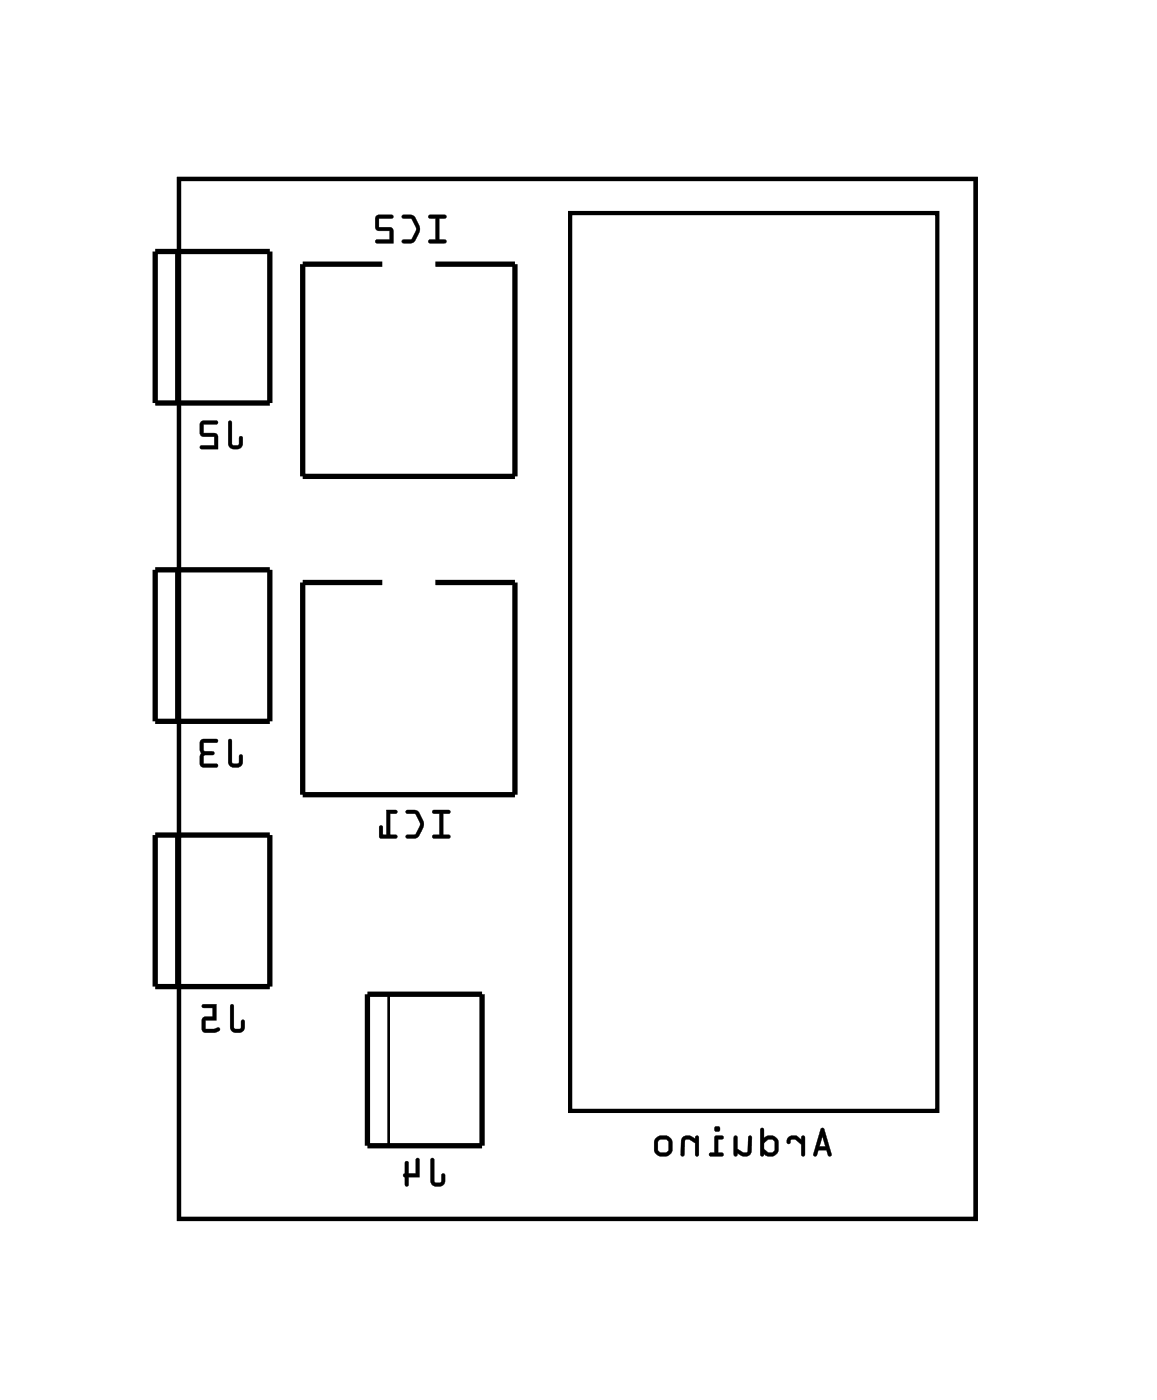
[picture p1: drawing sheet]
<svg xmlns="http://www.w3.org/2000/svg" width="55mm" height="67mm" viewBox="0 0 55 67" stroke-linecap="round" stroke-linejoin="round" font-family="sans-serif">
<path d="M8.6 8.6h38.1v49.8h-38.1zM27.3 10.2h17.6v43h-17.6z" fill="none" stroke="#000" stroke-width=".2"/>
<path d="M8.6 8.6h38.1v49.8h-38.1z" fill="none" stroke="#000" stroke-width=".05"/>
<path d="M7.4 12h5.5v7.3h-5.5zM18.3 12.6h-3.8v10.2h10.2v-10.2h-3.9M7.4 27.3h5.5v7.2h-5.5zM7.4 40h5.5v7.2h-5.5zM18.3 27.9h-3.8v10.1h10.2v-10.1h-3.9M17.6 47.6h5.5v7.3h-5.5z" fill="none" stroke="#000" stroke-width=".25"/>
<path d="M8.4 12v7.3M8.4 27.3v7.2M8.4 40v7.2M18.6 47.6v7.3" fill="none" stroke="#000" stroke-width=".13"/>
<g fill="#000">
<path d="M20.5 10.3l.1 .2h.3v1h-.3l-.1 .1h.8v-.1h-.3v-1h.3l.1-.2zM19.3 10.3v.2h.4l.2 .5-.2 .5h-.4l-.1 .1h.1a.6 .6 0 0 0 .8-.5v-.3l-.3-.4-.2-.1zM18 10.3v.6l.1 .2h.6v.4h-.6l-.1 .1h.8v-.7h-.7v-.4h.6l.1-.2z"/>
<path d="M20.5 10.3l.1 .2h.3v1h-.3a.1 .1 0 0 0-.1 .1 .1 .1 0 0 0 .1 .1h.7a.1 .1 0 0 0 .1-.1 .1 .1 0 0 0-.1-.1h-.3v-1h.3a.1 .1 0 0 0 .1-.1 .1 .1 0 0 0-.1-.1zM20.5 10.3h.9l-.1 .1-.3 .1v1h.3v.1h-.8l.1-.1h.3v-1l-.3-.1zM19.3 10.3v.2h.4l.2 .5-.2 .5h-.4a.1 .1 0 0 0-.1 .1 .1 .1 0 0 0 .1 .1l.5-.1 .3-.6-.3-.7zM19.3 10.3h.5l.3 .5a.83 .83 0 0 1-.4 .8h-.4h-.1l.1-.1h.4l.2-.4v-.2l-.2-.4-.4-.1zM18 10.3v.7l.7 .1v.4h-.6a.1 .1 0 0 0-.1 .1 .1 .1 0 0 0 .1 .1h.7v-.8h-.7v-.4h.6a.1 .1 0 0 0 .1-.1 .1 .1 0 0 0-.1-.1zM18 10.3h.8l-.1 .2h-.6v.4h.7v.7h-.8l.1-.1h.6v-.5h-.6l-.1-.1z"/>
<path d="M11 35.4l-.1 1.1a.36 .36 0 0 0 .4 .3 .36 .36 0 0 0 .3-.3v-.3l-.1-.1v.1l-.1 .3h-.3v-1zM9.6 35.4v1.2l.1 .1h.7v-.1h-.7l.1-.4 .4-.1h.1l-.1-.1-.4-.1-.1-.3h.6l.1-.2z"/>
<path d="M11 20.2l-.1 1a.36 .36 0 0 0 .4 .3 .36 .36 0 0 0 .3-.3v-.3h-.1l-.1 .4h-.3v-1.1zM9.6 20.2v.6l.1 .1h.6v.4h-.6l-.1 .1 .8 .1v-.7l-.7-.1v-.4h.6l.1-.1z"/>
<path d="M10.9 35.4v1.1a.37 .37 0 0 0 .4 .3 .37 .37 0 0 0 .3-.3v-.3a.1 .1 0 0 0-.1-.1 .1 .1 0 0 0-.1 .1v.3h-.3v-1zM11 35.4l.1 .1v1h.3l.1-.4 .1 .1v.3a.35 .35 0 0 1-.3 .2 .35 .35 0 0 1-.4-.2zM9.6 35.4v1.2l.1 .2h.6a.1 .1 0 0 0 .1-.1 .1 .1 0 0 0-.1-.1h-.6l.1-.4h.4a.1 .1 0 0 0 .1-.1 .1 .1 0 0 0-.1-.1l-.4-.1-.1-.3h.6a.1 .1 0 0 0 .1-.1 .1 .1 0 0 0-.1-.1zM9.6 35.4h.8l-.1 .1h-.6l.1 .5h.4l.1 .1h-.1l-.4 .1-.1 .4h.7v.1h-.7l-.1-.1z"/>
<path d="M10.9 20.2v1a.37 .37 0 0 0 .4 .3 .37 .37 0 0 0 .3-.3v-.2a.1 .1 0 0 0-.1-.1 .1 .1 0 0 0-.1 .1v.3h-.3v-1.1zM11 20.2h.1v1.1h.3l.1-.4h.1v.3a.35 .35 0 0 1-.3 .3 .35 .35 0 0 1-.4-.3zM9.6 20.2v.7h.7v.4h-.6a.1 .1 0 0 0-.1 .1 .1 .1 0 0 0 .1 .1h.7v-.7l-.7-.1v-.4h.6a.1 .1 0 0 0 .1-.1 .1 .1 0 0 0-.1-.1zM9.6 20.2h.8l-.1 .1h-.6v.4l.7 .1v.7l-.8-.1 .1-.1h.6v-.4h-.6l-.1-.1z"/>
<path d="M11 48.1v1.1a.36 .36 0 0 0 .4 .3 .36 .36 0 0 0 .3-.3v-.3l-.1-.1-.1 .1v.3h-.3v-1zM9.7 48.1v.2h.5v.4h-.5v.6l.1 .1h.4a.15 .15 0 0 0 .3 0 .15 .15 0 0 0-.1-.2l-.6 .1v-.5h.6v-.7z"/>
<path d="M11 48.1v1.1a.37 .37 0 0 0 .4 .3 .37 .37 0 0 0 .3-.3v-.3a.1 .1 0 0 0-.1-.1 .1 .1 0 0 0-.1 .1v.3h-.3v-1zM11.1 48.1l.1 .1v1h.3l.1-.4 .1 .1v.3a.35 .35 0 0 1-.3 .2 .35 .35 0 0 1-.4-.2zM9.7 48.1v.2h.5v.4h-.5v.6l.1 .2 .7-.1a.1 .1 0 0 0 0-.2 .1 .1 0 0 0-.1 0l-.6 .1v-.5l.6 .1v-.8zM9.7 48.1h.7v.7h-.6v.5l.6-.1h.1v.2h-.7l-.1-.1v-.6h.5v-.5h-.5z"/>
<path d="M20.6 55.5v1a.36 .36 0 0 0 .4 .3 .36 .36 0 0 0 .3-.3v-.3h-.1h-.1v.4h-.3v-1.1zM19.4 55.6v.6l-.1 .1 .2 .5 .1-.1v-.3h.5v-.9l-.1-.1-.1 .1v.7h-.3v-.6z"/>
<path d="M20.6 55.5v1a.37 .37 0 0 0 .4 .3 .37 .37 0 0 0 .3-.3v-.2a.1 .1 0 0 0-.1-.1 .1 .1 0 0 0-.1 .1v.3h-.3v-1.1zM20.6 55.5h.2v1.1h.3l.1-.4h.1v.3a.35 .35 0 0 1-.3 .3 .35 .35 0 0 1-.4-.3zM19.4 55.6v.6a.09 .09 0 0 0-.1 .1 .09 .09 0 0 0 .1 .1v.3a.1 .1 0 0 0 .1 .1 .1 .1 0 0 0 .1-.1v-.3h.5v-.9a.1 .1 0 0 0-.1-.1 .1 .1 0 0 0-.1 .1v.7h-.3v-.6zM19.4 55.6h.1l.1 .6h.3v-.7h.1h.1v.9l-.5-.1v.4l-.1 .1-.2-.5 .1-.1z"/>
<path d="M20.7 38.8v.1l.3 .1v1h-.3v.1h.8v-.1h-.3v-1l.3-.1 .1-.1zM19.4 38.8l.1 .1 .4 .1 .2 .5-.2 .5h-.4l-.1 .1h.1a.6 .6 0 0 0 .8-.5l-.1-.3-.2-.4-.2-.1zM18.5 38.8v1.2h-.2v-.4l-.1-.1v.6h.8v-.1h-.3v-1l.3-.1v-.1z"/>
<path d="M20.7 38.8v.2h.3v1h-.2a.1 .1 0 0 0-.1 .1 .1 .1 0 0 0 .1 .1h.7a.1 .1 0 0 0 .1-.1 .1 .1 0 0 0-.1-.1h-.3v-1h.3a.1 .1 0 0 0 .1-.1 .1 .1 0 0 0-.1-.1zM20.7 38.8h.8v.1h-.3v1.1h.3v.1h-.8v-.1h.3v-1.1h-.3zM19.4 38.8l.1 .2h.4l.2 .5-.2 .4-.4 .1a.1 .1 0 0 0-.1 .1 .1 .1 0 0 0 .1 .1l.5-.1 .3-.6-.3-.7zM19.5 38.8h.5l.2 .5a.83 .83 0 0 1-.3 .8h-.4h-.1l.1-.1h.4l.2-.4v-.2l-.2-.4-.4-.1zM18.5 38.8v1.2h-.2v-.4a.1 .1 0 0 0-.1-.1 .1 .1 0 0 0-.1 .1l.1 .5 .7 .1a.1 .1 0 0 0 .1-.1 .1 .1 0 0 0-.1-.1h-.2v-1h.2a.1 .1 0 0 0 .1-.1 .1 .1 0 0 0-.1-.1zM18.5 38.8h.5v.1h-.3v1.1h.3v.1h-.8v-.6l.1 .1v.4h.2z"/>
<path d="M39.3 54l-.4 1.3h.2l.1-.2h.4v.2l.2 .1v-.1l-.3-1.2zM39.4 54.4l.1 .5h-.3zM37.7 54.4v.2a.11 .11 0 0 0 .1 .2 .1 .1 0 0 0 0-.2l.3-.1 .3 .3v.5h.1v-.9h-.1v.2l-.3-.2zM36.4 54v1.3l.1 .1 .1-.2 .2 .2 .2-.1 .2-.1v-.6l-.3-.2-.3 .1v-.4zM36.6 54.7l.2-.1h.2l.1 .5-.3 .1-.2-.2zM35.2 54.4v.9h.1v-.1a.38 .38 0 0 0 .4 .2 .38 .38 0 0 0 .3-.3v-.7h-.2v.7l-.1 .1-.4-.2v-.6zM34.2 54.4v.8h-.2l-.1 .1 .7 .1v-.2h-.2v-.7h.2v-.1zM34.2 54.1a.15 .15 0 0 0 .3 0 .15 .15 0 0 0-.3 0zM32.7 54.4l-.1 .2v.7h.2v-.7l.1-.1 .4 .2v.6h.1v-.9h-.1v.1l-.3-.1zM31.2 54.9a.5 .5 0 0 0 1 0 .5 .5 0 0 0-1 0zM31.5 54.6h.4l.1 .1v.4l-.1 .1h-.3l-.1-.1z"/>
<path d="M39.3 54l-.4 1.3 .2 .1 .1-.3h.4v.2l.2 .1v-.1l-.3-1.2zM39.3 54l.2 .1 .3 1.2h-.1h-.1v-.2h-.4l-.1 .2h-.2zM39.4 54.4l.1 .5h-.3zM39.4 54.4l-.2 .5h.3zM37.7 54.4v.2a.11 .11 0 0 0 .1 .2 .11 .11 0 0 0 .1-.2l.2-.1 .3 .3-.1 .5a.1 .1 0 0 0 .1 .1 .1 .1 0 0 0 .1-.1v-.8a.1 .1 0 0 0-.1-.1 .1 .1 0 0 0-.1 .1l.1 .1-.3-.2zM37.7 54.5l.4-.1 .3 .2v-.2h.1v.9h-.1v-.5l-.3-.3h-.2l-.2 .3zM36.4 54v1.3a.1 .1 0 0 0 .1 .1 .11 .11 0 0 0 .1-.2l.2 .2 .4-.1 .1-.3v-.4l-.4-.2-.3 .1v-.4zM36.4 54l.2 .1v.4l.3-.1 .3 .2v.6l-.2 .1h-.2l-.2-.1-.1 .1h-.1zM36.6 54.7l.2-.1h.3l-.1 .5-.2 .1-.2-.2zM36.6 54.7v.3l.2 .2 .3-.1-.1-.5-.2-.1zM35.1 54.4v.9a.1 .1 0 0 0 .1 .1 .11 .11 0 0 0 .1-.2 .39 .39 0 0 0 .7-.1v-.6a.09 .09 0 0 0-.1-.1 .09 .09 0 0 0-.1 .1v.6l-.2 .1-.3-.2v-.6zM35.2 54.4h.1v.6l.4 .2 .1-.1v-.7h.2v.7a.32 .32 0 0 1-.5 .2l-.2-.1-.1 .1h-.1zM34.2 54.4v.8h-.2a.1 .1 0 0 0-.1 .1 .1 .1 0 0 0 .1 .1h.5a.1 .1 0 0 0 .1-.1 .1 .1 0 0 0-.1-.1h-.1v-.7l.1 .1a.1 .1 0 0 0 .1-.1 .1 .1 0 0 0-.1-.1zM34.2 54.4h.4v.1h-.2v.7h.2v.1h-.6v-.1h.2zM34.2 54.1a.15 .15 0 0 0 .3 0 .15 .15 0 0 0-.3 0zM34.2 54.1a.15 .15 0 0 1 .3 0 .15 .15 0 0 1-.3 0zM32.7 54.4l-.1 .9a.09 .09 0 0 0 .1 .1 .09 .09 0 0 0 .1-.1v-.7l.2-.1 .3 .2v.6a.1 .1 0 0 0 .1 .1 .1 .1 0 0 0 .1-.1v-.8a.11 .11 0 0 0-.2-.1 .1 .1 0 0 0 0 .1l-.3-.1zM32.7 54.5l.3-.1 .3 .1v-.1h.1v.9h-.1v-.6l-.3-.2-.2 .1-.1 .7h-.1v-.7zM31.2 54.9a.51 .51 0 0 0 1 0 .51 .51 0 0 0-1 0zM31.2 54.9a.5 .5 0 0 1 1 0 .5 .5 0 0 1-1 0zM31.5 54.6h.4h.1v.5l-.1 .1-.4-.1zM31.5 54.6v.5l.1 .1h.3l.1-.1v-.5l-.1-.1z"/>
</g>
<path d="M20.1 48.7h1.5v1.5h-1.5z" fill="#fff"/>
<path d="M20.1 48.7h1.5v1.5h-1.5z" fill="none" stroke="#fff" stroke-width=".76" stroke-linecap="butt"/>
<circle cx="20.8" cy="49.5" r=".76" fill="#fff"/>
<circle cx="20.8" cy="49.5" r=".76" fill="none" stroke="#fff" stroke-width=".76" stroke-linecap="butt"/>
<circle cx="20.8" cy="53" r=".76" fill="#fff"/>
<circle cx="20.8" cy="53" r=".76" fill="none" stroke="#fff" stroke-width=".76" stroke-linecap="butt"/>
<path d="M9.9 41.1h1.5v1.5h-1.5z" fill="#fff"/>
<path d="M9.9 41.1h1.5v1.5h-1.5z" fill="none" stroke="#fff" stroke-width=".76" stroke-linecap="butt"/>
<circle cx="10.7" cy="41.9" r=".76" fill="#fff"/>
<circle cx="10.7" cy="41.9" r=".76" fill="none" stroke="#fff" stroke-width=".76" stroke-linecap="butt"/>
<circle cx="10.7" cy="45.4" r=".76" fill="#fff"/>
<circle cx="10.7" cy="45.4" r=".76" fill="none" stroke="#fff" stroke-width=".76" stroke-linecap="butt"/>
<path d="M9.9 13.2h1.5v1.5h-1.5z" fill="#fff"/>
<path d="M9.9 13.2h1.5v1.5h-1.5z" fill="none" stroke="#fff" stroke-width=".76" stroke-linecap="butt"/>
<circle cx="10.7" cy="13.9" r=".76" fill="#fff"/>
<circle cx="10.7" cy="13.9" r=".76" fill="none" stroke="#fff" stroke-width=".76" stroke-linecap="butt"/>
<circle cx="10.7" cy="17.4" r=".76" fill="#fff"/>
<circle cx="10.7" cy="17.4" r=".76" fill="none" stroke="#fff" stroke-width=".76" stroke-linecap="butt"/>
<path d="M9.9 28.4h1.5v1.5h-1.5z" fill="#fff"/>
<path d="M9.9 28.4h1.5v1.5h-1.5z" fill="none" stroke="#fff" stroke-width=".76" stroke-linecap="butt"/>
<circle cx="10.7" cy="29.2" r=".76" fill="#fff"/>
<circle cx="10.7" cy="29.2" r=".76" fill="none" stroke="#fff" stroke-width=".76" stroke-linecap="butt"/>
<circle cx="10.7" cy="32.7" r=".76" fill="#fff"/>
<circle cx="10.7" cy="32.7" r=".76" fill="none" stroke="#fff" stroke-width=".76" stroke-linecap="butt"/>
<circle cx="28.5" cy="49.5" r=".67" fill="#fff"/>
<circle cx="28.5" cy="49.5" r=".67" fill="none" stroke="#fff" stroke-width=".69" stroke-linecap="butt"/>
<path d="M27.8 48.8h1.3v1.4h-1.3z" fill="#fff"/>
<path d="M27.8 48.8h1.3v1.4h-1.3z" fill="none" stroke="#fff" stroke-width=".69" stroke-linecap="butt"/>
<circle cx="28.5" cy="46.9" r=".67" fill="#fff"/>
<circle cx="28.5" cy="46.9" r=".67" fill="none" stroke="#fff" stroke-width=".69" stroke-linecap="butt"/>
<circle cx="28.5" cy="44.4" r=".67" fill="#fff"/>
<circle cx="28.5" cy="44.4" r=".67" fill="none" stroke="#fff" stroke-width=".69" stroke-linecap="butt"/>
<circle cx="28.5" cy="41.9" r=".67" fill="#fff"/>
<circle cx="28.5" cy="41.9" r=".67" fill="none" stroke="#fff" stroke-width=".69" stroke-linecap="butt"/>
<circle cx="28.5" cy="39.3" r=".67" fill="#fff"/>
<circle cx="28.5" cy="39.3" r=".67" fill="none" stroke="#fff" stroke-width=".69" stroke-linecap="butt"/>
<circle cx="28.5" cy="36.8" r=".67" fill="#fff"/>
<circle cx="28.5" cy="36.8" r=".67" fill="none" stroke="#fff" stroke-width=".69" stroke-linecap="butt"/>
<circle cx="28.5" cy="34.2" r=".67" fill="#fff"/>
<circle cx="28.5" cy="34.2" r=".67" fill="none" stroke="#fff" stroke-width=".69" stroke-linecap="butt"/>
<circle cx="28.5" cy="31.7" r=".67" fill="#fff"/>
<circle cx="28.5" cy="31.7" r=".67" fill="none" stroke="#fff" stroke-width=".69" stroke-linecap="butt"/>
<circle cx="28.5" cy="29.2" r=".67" fill="#fff"/>
<circle cx="28.5" cy="29.2" r=".67" fill="none" stroke="#fff" stroke-width=".69" stroke-linecap="butt"/>
<circle cx="28.5" cy="26.6" r=".67" fill="#fff"/>
<circle cx="28.5" cy="26.6" r=".67" fill="none" stroke="#fff" stroke-width=".69" stroke-linecap="butt"/>
<circle cx="28.5" cy="24.1" r=".67" fill="#fff"/>
<circle cx="28.5" cy="24.1" r=".67" fill="none" stroke="#fff" stroke-width=".69" stroke-linecap="butt"/>
<circle cx="28.5" cy="21.5" r=".67" fill="#fff"/>
<circle cx="28.5" cy="21.5" r=".67" fill="none" stroke="#fff" stroke-width=".69" stroke-linecap="butt"/>
<circle cx="28.5" cy="19" r=".67" fill="#fff"/>
<circle cx="28.5" cy="19" r=".67" fill="none" stroke="#fff" stroke-width=".69" stroke-linecap="butt"/>
<circle cx="28.5" cy="16.5" r=".67" fill="#fff"/>
<circle cx="28.5" cy="16.5" r=".67" fill="none" stroke="#fff" stroke-width=".69" stroke-linecap="butt"/>
<circle cx="28.5" cy="13.9" r=".67" fill="#fff"/>
<circle cx="28.5" cy="13.9" r=".67" fill="none" stroke="#fff" stroke-width=".69" stroke-linecap="butt"/>
<circle cx="43.7" cy="49.5" r=".67" fill="#fff"/>
<circle cx="43.7" cy="49.5" r=".67" fill="none" stroke="#fff" stroke-width=".69" stroke-linecap="butt"/>
<circle cx="43.7" cy="46.9" r=".67" fill="#fff"/>
<circle cx="43.7" cy="46.9" r=".67" fill="none" stroke="#fff" stroke-width=".69" stroke-linecap="butt"/>
<circle cx="43.7" cy="44.4" r=".67" fill="#fff"/>
<circle cx="43.7" cy="44.4" r=".67" fill="none" stroke="#fff" stroke-width=".69" stroke-linecap="butt"/>
<circle cx="43.7" cy="41.9" r=".67" fill="#fff"/>
<circle cx="43.7" cy="41.9" r=".67" fill="none" stroke="#fff" stroke-width=".69" stroke-linecap="butt"/>
<circle cx="43.7" cy="39.3" r=".67" fill="#fff"/>
<circle cx="43.7" cy="39.3" r=".67" fill="none" stroke="#fff" stroke-width=".69" stroke-linecap="butt"/>
<circle cx="43.7" cy="36.8" r=".67" fill="#fff"/>
<circle cx="43.7" cy="36.8" r=".67" fill="none" stroke="#fff" stroke-width=".69" stroke-linecap="butt"/>
<circle cx="43.7" cy="34.2" r=".67" fill="#fff"/>
<circle cx="43.7" cy="34.2" r=".67" fill="none" stroke="#fff" stroke-width=".69" stroke-linecap="butt"/>
<circle cx="43.7" cy="31.7" r=".67" fill="#fff"/>
<circle cx="43.7" cy="31.7" r=".67" fill="none" stroke="#fff" stroke-width=".69" stroke-linecap="butt"/>
<circle cx="43.7" cy="29.2" r=".67" fill="#fff"/>
<circle cx="43.7" cy="29.2" r=".67" fill="none" stroke="#fff" stroke-width=".69" stroke-linecap="butt"/>
<circle cx="43.7" cy="26.6" r=".67" fill="#fff"/>
<circle cx="43.7" cy="26.6" r=".67" fill="none" stroke="#fff" stroke-width=".69" stroke-linecap="butt"/>
<circle cx="43.7" cy="24.1" r=".67" fill="#fff"/>
<circle cx="43.7" cy="24.1" r=".67" fill="none" stroke="#fff" stroke-width=".69" stroke-linecap="butt"/>
<circle cx="43.7" cy="21.5" r=".67" fill="#fff"/>
<circle cx="43.7" cy="21.5" r=".67" fill="none" stroke="#fff" stroke-width=".69" stroke-linecap="butt"/>
<circle cx="43.7" cy="19" r=".67" fill="#fff"/>
<circle cx="43.7" cy="19" r=".67" fill="none" stroke="#fff" stroke-width=".69" stroke-linecap="butt"/>
<circle cx="43.7" cy="16.5" r=".67" fill="#fff"/>
<circle cx="43.7" cy="16.5" r=".67" fill="none" stroke="#fff" stroke-width=".69" stroke-linecap="butt"/>
<circle cx="43.7" cy="13.9" r=".67" fill="#fff"/>
<circle cx="43.7" cy="13.9" r=".67" fill="none" stroke="#fff" stroke-width=".69" stroke-linecap="butt"/>
<path d="M22.7 13.2h1.4v1.4h-1.4z" fill="#fff"/>
<path d="M22.7 13.2h1.4v1.4h-1.4z" fill="none" stroke="#fff" stroke-width=".76" stroke-linecap="butt"/>
<circle cx="23.4" cy="13.9" r=".7" fill="#fff"/>
<circle cx="23.4" cy="13.9" r=".7" fill="none" stroke="#fff" stroke-width=".76" stroke-linecap="butt"/>
<circle cx="15.8" cy="13.9" r=".7" fill="#fff"/>
<circle cx="15.8" cy="13.9" r=".7" fill="none" stroke="#fff" stroke-width=".76" stroke-linecap="butt"/>
<circle cx="23.4" cy="16.5" r=".7" fill="#fff"/>
<circle cx="23.4" cy="16.5" r=".7" fill="none" stroke="#fff" stroke-width=".76" stroke-linecap="butt"/>
<circle cx="15.8" cy="16.5" r=".7" fill="#fff"/>
<circle cx="15.8" cy="16.5" r=".7" fill="none" stroke="#fff" stroke-width=".76" stroke-linecap="butt"/>
<circle cx="23.4" cy="19" r=".7" fill="#fff"/>
<circle cx="23.4" cy="19" r=".7" fill="none" stroke="#fff" stroke-width=".76" stroke-linecap="butt"/>
<circle cx="15.8" cy="19" r=".7" fill="#fff"/>
<circle cx="15.8" cy="19" r=".7" fill="none" stroke="#fff" stroke-width=".76" stroke-linecap="butt"/>
<circle cx="23.4" cy="21.5" r=".7" fill="#fff"/>
<circle cx="23.4" cy="21.5" r=".7" fill="none" stroke="#fff" stroke-width=".76" stroke-linecap="butt"/>
<circle cx="15.8" cy="21.5" r=".7" fill="#fff"/>
<circle cx="15.8" cy="21.5" r=".7" fill="none" stroke="#fff" stroke-width=".76" stroke-linecap="butt"/>
<path d="M22.7 28.5h1.4v1.4h-1.4z" fill="#fff"/>
<path d="M22.7 28.5h1.4v1.4h-1.4z" fill="none" stroke="#fff" stroke-width=".76" stroke-linecap="butt"/>
<circle cx="23.4" cy="29.2" r=".7" fill="#fff"/>
<circle cx="23.4" cy="29.2" r=".7" fill="none" stroke="#fff" stroke-width=".76" stroke-linecap="butt"/>
<circle cx="15.8" cy="29.2" r=".7" fill="#fff"/>
<circle cx="15.8" cy="29.2" r=".7" fill="none" stroke="#fff" stroke-width=".76" stroke-linecap="butt"/>
<circle cx="23.4" cy="31.7" r=".7" fill="#fff"/>
<circle cx="23.4" cy="31.7" r=".7" fill="none" stroke="#fff" stroke-width=".76" stroke-linecap="butt"/>
<circle cx="15.8" cy="31.7" r=".7" fill="#fff"/>
<circle cx="15.8" cy="31.7" r=".7" fill="none" stroke="#fff" stroke-width=".76" stroke-linecap="butt"/>
<circle cx="23.4" cy="34.2" r=".7" fill="#fff"/>
<circle cx="23.4" cy="34.2" r=".7" fill="none" stroke="#fff" stroke-width=".76" stroke-linecap="butt"/>
<circle cx="15.8" cy="34.2" r=".7" fill="#fff"/>
<circle cx="15.8" cy="34.2" r=".7" fill="none" stroke="#fff" stroke-width=".76" stroke-linecap="butt"/>
<circle cx="23.4" cy="36.8" r=".7" fill="#fff"/>
<circle cx="23.4" cy="36.8" r=".7" fill="none" stroke="#fff" stroke-width=".76" stroke-linecap="butt"/>
<circle cx="15.8" cy="36.8" r=".7" fill="#fff"/>
<circle cx="15.8" cy="36.8" r=".7" fill="none" stroke="#fff" stroke-width=".76" stroke-linecap="butt"/>
</svg>
